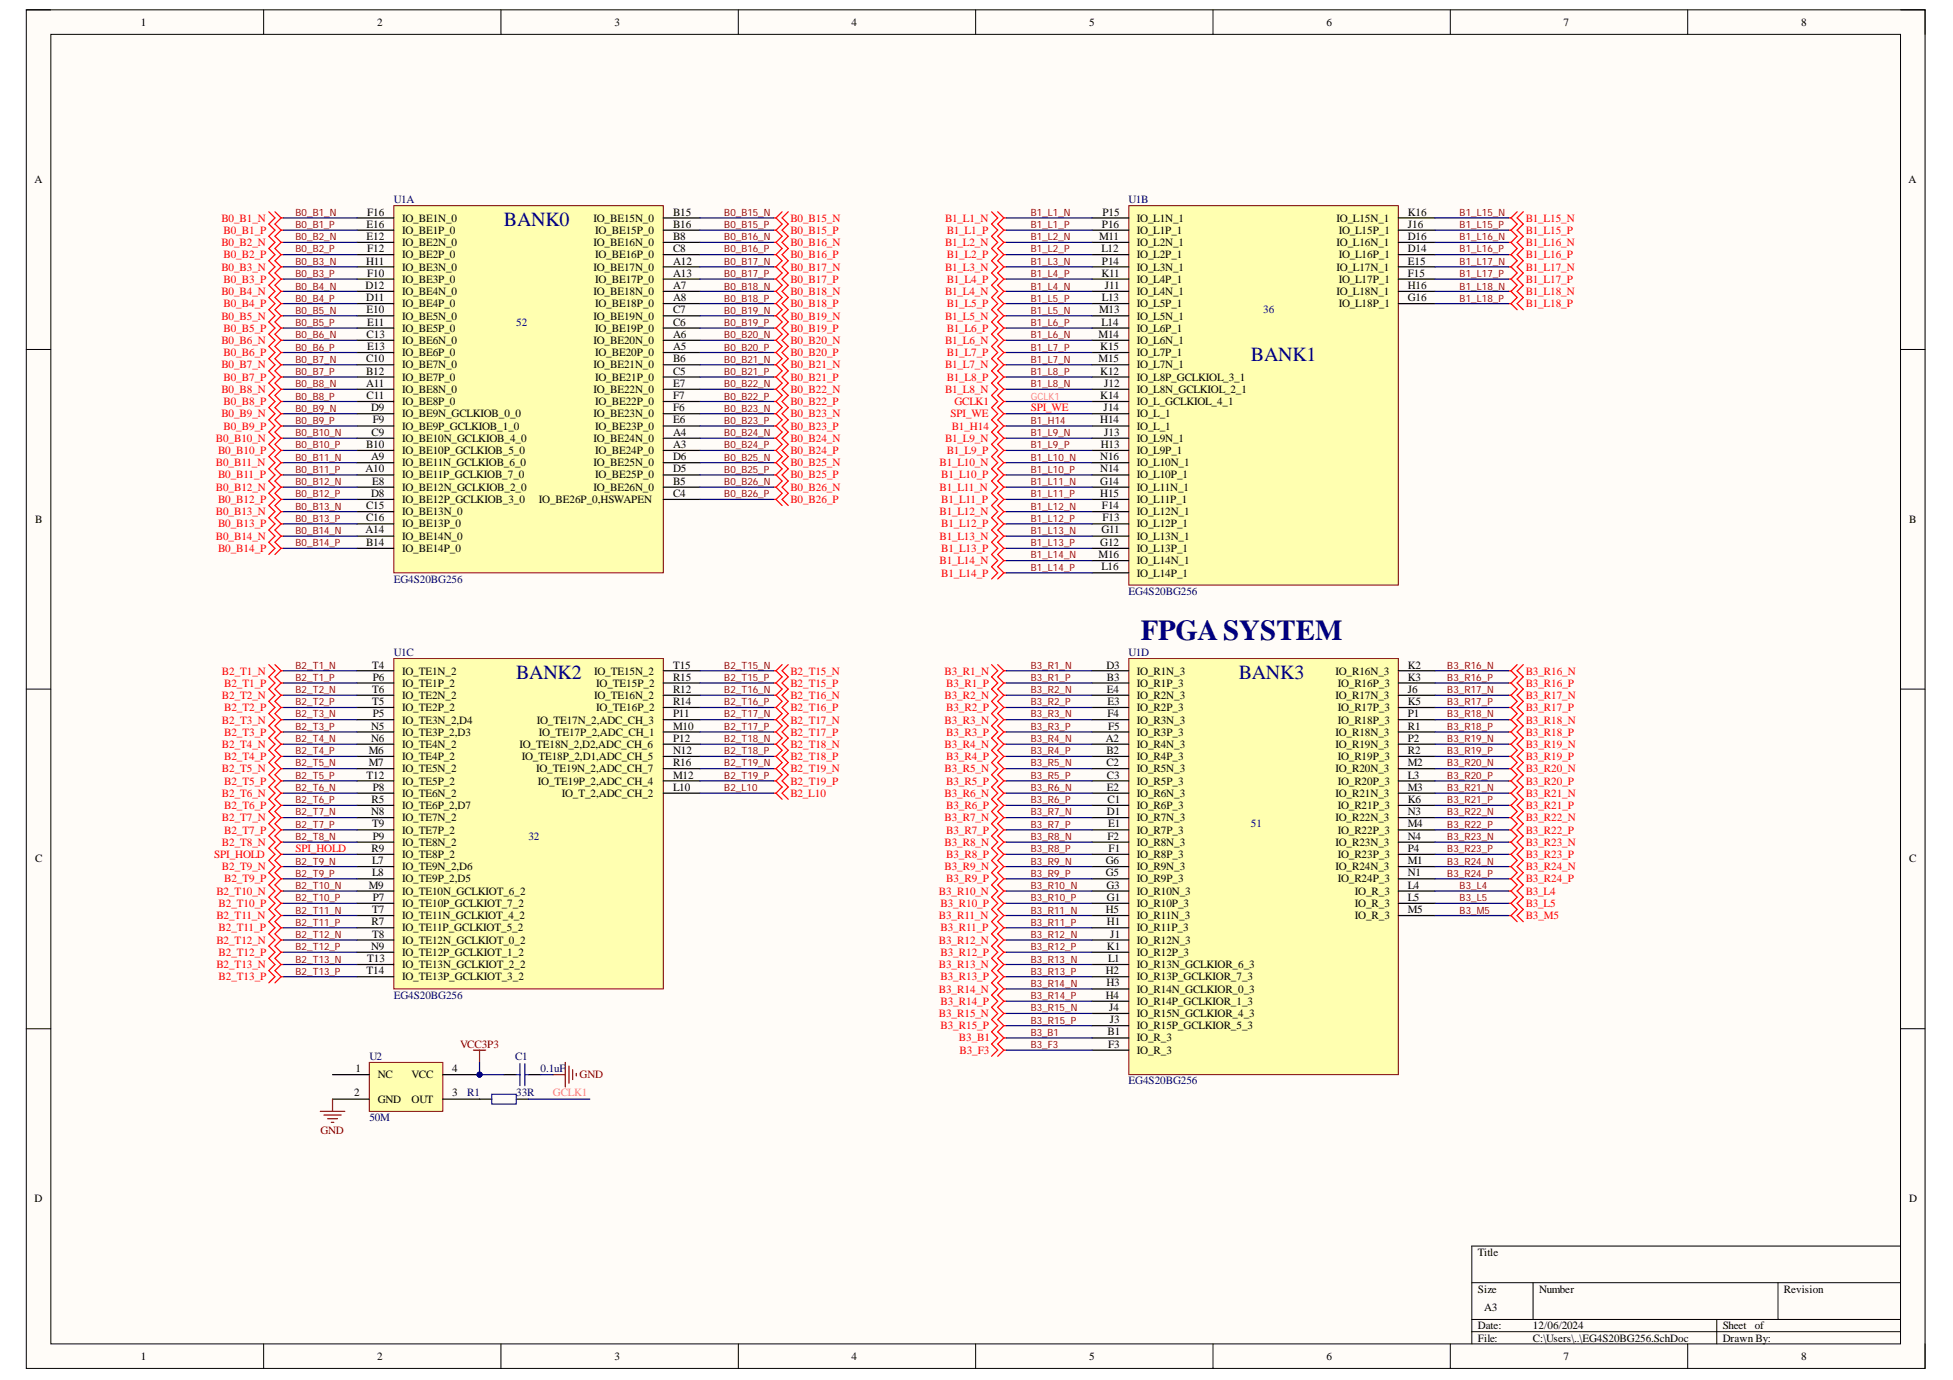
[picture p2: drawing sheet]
<svg xmlns="http://www.w3.org/2000/svg" width="297mm" height="210mm" viewBox="0 0 297 210" stroke-linecap="round" stroke-linejoin="round" font-family="sans-serif">
<defs><g id="words">
<text font-size="4.4" fill="#000080" x="173.5" y="97.4">FPGASYSTEM</text>
<g font-size="3" fill="#000080">
<text x="76.6" y="34.3">BANK0</text>
<text x="190.3" y="54.9">BANK1</text>
<text x="78.5" y="103.2">BANK2</text>
<text x="188.4" y="103.2">BANK3</text>
</g>
<g font-size="1.7">
<text x="21.4" y="3.9">1</text>
<text x="57.4" y="3.9">2</text>
<text x="93.5" y="3.9">3</text>
<text x="129.5" y="3.9">4</text>
<text x="165.6" y="3.9">5</text>
<text x="201.8" y="3.9">6</text>
<text x="237.8" y="3.9">7</text>
<text x="273.9" y="3.9">8</text>
<text x="5.2" y="27.9">A</text>
<text x="290.3" y="27.9">A</text>
<text x="55.8" y="34.7">E16</text>
<text x="55.8" y="32.8">F16</text>
<text x="61.2" y="33.7">IO_BE1N_0</text>
<text x="61.2" y="35.6">IO_BE1P_0</text>
<text x="90.3" y="33.7">IO_BE15N_0</text>
<text x="90.5" y="35.6">IO_BE15P_0</text>
<text x="102.4" y="34.7">B16</text>
<text x="102.4" y="32.8">B15</text>
<text x="167.6" y="34.7">P16</text>
<text x="167.7" y="32.8">P15</text>
<text x="172.9" y="35.6">IO_L1P_1</text>
<text x="172.9" y="33.7">IO_L1N_1</text>
<text x="203.3" y="33.7">IO_L15N_1</text>
<text x="203.6" y="35.6">IO_L15P_1</text>
<text x="214.1" y="34.7">J16</text>
<text x="214.1" y="32.8">K16</text>
<text x="55.7" y="40.2">H11</text>
<text x="55.8" y="36.5">E12</text>
<text x="55.8" y="38.4">F12</text>
<text x="61.2" y="37.4">IO_BE2N_0</text>
<text x="61.2" y="39.3">IO_BE2P_0</text>
<text x="61.2" y="41.2">IO_BE3N_0</text>
<text x="90.3" y="37.4">IO_BE16N_0</text>
<text x="90.3" y="41.2">IO_BE17N_0</text>
<text x="90.5" y="39.3">IO_BE16P_0</text>
<text x="102.4" y="38.4">C8</text>
<text x="102.4" y="36.5">B8</text>
<text x="102.4" y="40.2">A12</text>
<text x="167.2" y="36.5">M11</text>
<text x="167.5" y="38.4">L12</text>
<text x="167.6" y="40.2">P14</text>
<text x="172.9" y="39.3">IO_L2P_1</text>
<text x="172.9" y="37.4">IO_L2N_1</text>
<text x="172.9" y="41.2">IO_L3N_1</text>
<text x="203.3" y="37.4">IO_L16N_1</text>
<text x="203.3" y="41.2">IO_L17N_1</text>
<text x="203.6" y="39.3">IO_L16P_1</text>
<text x="214.1" y="36.5">D16</text>
<text x="214.1" y="38.4">D14</text>
<text x="214.1" y="40.2">E15</text>
<text x="55.6" y="44">D12</text>
<text x="55.7" y="45.8">D11</text>
<text x="55.8" y="47.7">E10</text>
<text x="55.8" y="42.1">F10</text>
<text x="61.2" y="43">IO_BE3P_0</text>
<text x="61.2" y="44.9">IO_BE4N_0</text>
<text x="61.2" y="46.7">IO_BE4P_0</text>
<text x="90.3" y="44.9">IO_BE18N_0</text>
<text x="90.5" y="43">IO_BE17P_0</text>
<text x="90.5" y="46.7">IO_BE18P_0</text>
<text x="102.4" y="42.1">A13</text>
<text x="102.4" y="45.8">A8</text>
<text x="102.4" y="44">A7</text>
<text x="102.4" y="47.7">C7</text>
<text x="167.2" y="47.7">M13</text>
<text x="167.5" y="42.1">K11</text>
<text x="167.6" y="45.8">L13</text>
<text x="168" y="44">J11</text>
<text x="172.9" y="43">IO_L4P_1</text>
<text x="172.9" y="44.9">IO_L4N_1</text>
<text x="172.9" y="46.7">IO_L5P_1</text>
<text x="203.3" y="44.9">IO_L18N_1</text>
<text x="203.6" y="43">IO_L17P_1</text>
<text x="203.6" y="46.7">IO_L18P_1</text>
<text x="214.1" y="42.1">F15</text>
<text x="214.1" y="45.8">G16</text>
<text x="214.1" y="44">H16</text>
<text x="55.8" y="51.4">C13</text>
<text x="55.8" y="49.5">E11</text>
<text x="55.8" y="53.3">E13</text>
<text x="61.2" y="48.6">IO_BE5N_0</text>
<text x="61.2" y="50.5">IO_BE5P_0</text>
<text x="61.2" y="52.3">IO_BE6N_0</text>
<text x="90.3" y="48.6">IO_BE19N_0</text>
<text x="90.3" y="52.3">IO_BE20N_0</text>
<text x="90.5" y="50.5">IO_BE19P_0</text>
<text x="102.4" y="49.5">C6</text>
<text x="102.4" y="53.3">A5</text>
<text x="102.4" y="51.4">A6</text>
<text x="167.1" y="51.4">M14</text>
<text x="167.3" y="53.3">K15</text>
<text x="167.5" y="49.5">L14</text>
<text x="172.9" y="48.6">IO_L5N_1</text>
<text x="172.9" y="50.5">IO_L6P_1</text>
<text x="172.9" y="52.3">IO_L6N_1</text>
<text x="55.7" y="57">B12</text>
<text x="55.7" y="55.1">C10</text>
<text x="55.7" y="58.8">A11</text>
<text x="61.2" y="57.9">IO_BE7P_0</text>
<text x="61.2" y="56">IO_BE7N_0</text>
<text x="61.2" y="54.2">IO_BE6P_0</text>
<text x="61.2" y="59.8">IO_BE8N_0</text>
<text x="90.3" y="56">IO_BE21N_0</text>
<text x="90.3" y="59.8">IO_BE22N_0</text>
<text x="90.5" y="54.2">IO_BE20P_0</text>
<text x="90.5" y="57.9">IO_BE21P_0</text>
<text x="102.4" y="57">C5</text>
<text x="102.4" y="55.1">B6</text>
<text x="102.4" y="58.8">E7</text>
<text x="167.1" y="55.1">M15</text>
<text x="167.3" y="57">K12</text>
<text x="167.9" y="58.8">J12</text>
<text x="172.9" y="56">IO_L7N_1</text>
<text x="172.9" y="54.2">IO_L7P_1</text>
<text x="172.9" y="57.9">IO_L8P_GCLKIOL_3_1</text>
<text x="172.9" y="59.8">IO_L8N_GCLKIOL_2_1</text>
<text x="55.8" y="60.7">C11</text>
<text x="56.4" y="62.5">D9</text>
<text x="56.7" y="64.4">F9</text>
<text x="61.2" y="61.6">IO_BE8P_0</text>
<text x="61.2" y="65.3">IO_BE9P_GCLKIOB_1_0</text>
<text x="61.2" y="63.5">IO_BE9N_GCLKIOB_0_0</text>
<text x="90.3" y="63.5">IO_BE23N_0</text>
<text x="90.5" y="61.6">IO_BE22P_0</text>
<text x="90.5" y="65.3">IO_BE23P_0</text>
<text x="102.4" y="60.7">F7</text>
<text x="102.4" y="64.4">E6</text>
<text x="102.4" y="62.5">F6</text>
<text x="167.3" y="60.7">K14</text>
<text x="167.3" y="64.4">H14</text>
<text x="167.8" y="62.5">J14</text>
<text x="172.9" y="61.6">IO_L_GCLKIOL_4_1</text>
<text x="172.9" y="63.5">IO_L_1</text>
<text x="172.9" y="65.3">IO_L_1</text>
<text x="55.6" y="71.8">A10</text>
<text x="55.7" y="68.1">B10</text>
<text x="56.4" y="70">A9</text>
<text x="56.5" y="66.3">C9</text>
<text x="61.2" y="67.2">IO_BE10N_GCLKIOB_4_0</text>
<text x="61.2" y="69.1">IO_BE10P_GCLKIOB_5_0</text>
<text x="61.2" y="70.9">IO_BE11N_GCLKIOB_6_0</text>
<text x="90.3" y="67.2">IO_BE24N_0</text>
<text x="90.3" y="70.9">IO_BE25N_0</text>
<text x="90.5" y="69.1">IO_BE24P_0</text>
<text x="102.4" y="68.1">A3</text>
<text x="102.4" y="71.8">D5</text>
<text x="102.4" y="66.3">A4</text>
<text x="102.4" y="70">D6</text>
<text x="167.3" y="71.8">N14</text>
<text x="167.3" y="70">N16</text>
<text x="167.4" y="68.1">H13</text>
<text x="167.9" y="66.3">J13</text>
<text x="172.9" y="67.2">IO_L9N_1</text>
<text x="172.9" y="69.1">IO_L9P_1</text>
<text x="172.9" y="70.9">IO_L10N_1</text>
<text x="55.7" y="77.4">C15</text>
<text x="56.4" y="75.6">D8</text>
<text x="56.6" y="73.7">E8</text>
<text x="61.2" y="72.8">IO_BE11P_GCLKIOB_7_0</text>
<text x="61.2" y="76.5">IO_BE12P_GCLKIOB_3_0</text>
<text x="61.2" y="74.6">IO_BE12N_GCLKIOB_2_0</text>
<text x="82" y="76.5">IO_BE26P_0,HSWAPEN</text>
<text x="90.3" y="74.6">IO_BE26N_0</text>
<text x="90.5" y="72.8">IO_BE25P_0</text>
<text x="102.4" y="73.7">B5</text>
<text x="102.4" y="75.6">C4</text>
<text x="167.3" y="75.6">H15</text>
<text x="167.3" y="73.7">G14</text>
<text x="167.6" y="77.4">F14</text>
<text x="172.9" y="72.8">IO_L10P_1</text>
<text x="172.9" y="76.5">IO_L11P_1</text>
<text x="172.9" y="74.6">IO_L11N_1</text>
<text x="5.3" y="79.5">B</text>
<text x="55.6" y="81.1">A14</text>
<text x="55.7" y="79.3">C16</text>
<text x="55.7" y="83">B14</text>
<text x="61.2" y="78.4">IO_BE13N_0</text>
<text x="61.2" y="80.2">IO_BE13P_0</text>
<text x="61.2" y="82.1">IO_BE14N_0</text>
<text x="61.2" y="83.9">IO_BE14P_0</text>
<text x="167.3" y="83">G12</text>
<text x="167.5" y="81.1">G11</text>
<text x="167.7" y="79.3">F13</text>
<text x="172.9" y="78.4">IO_L12N_1</text>
<text x="172.9" y="80.2">IO_L12P_1</text>
<text x="172.9" y="82.1">IO_L13N_1</text>
<text x="172.9" y="83.9">IO_L13P_1</text>
<text x="290.3" y="79.5">B</text>
<text x="167.1" y="84.9">M16</text>
<text x="167.5" y="86.7">L16</text>
<text x="172.9" y="87.7">IO_L14P_1</text>
<text x="172.9" y="85.8">IO_L14N_1</text>
<text x="56.6" y="101.7">T4</text>
<text x="102.4" y="101.7">T15</text>
<text x="168.3" y="101.7">D3</text>
<text x="214.1" y="101.7">K2</text>
<text x="56.6" y="107.3">T5</text>
<text x="56.6" y="105.4">T6</text>
<text x="56.7" y="103.5">P6</text>
<text x="61.2" y="102.6">IO_TE1N_2</text>
<text x="61.2" y="104.5">IO_TE1P_2</text>
<text x="61.2" y="106.3">IO_TE2N_2</text>
<text x="90.4" y="102.6">IO_TE15N_2</text>
<text x="90.4" y="106.3">IO_TE16N_2</text>
<text x="90.7" y="104.5">IO_TE15P_2</text>
<text x="102.4" y="103.5">R15</text>
<text x="102.4" y="107.3">R14</text>
<text x="102.4" y="105.4">R12</text>
<text x="168.4" y="103.5">B3</text>
<text x="168.4" y="105.4">E4</text>
<text x="168.4" y="107.3">E3</text>
<text x="172.9" y="102.6">IO_R1N_3</text>
<text x="172.9" y="104.5">IO_R1P_3</text>
<text x="172.9" y="106.3">IO_R2N_3</text>
<text x="203.1" y="102.6">IO_R16N_3</text>
<text x="203.1" y="106.3">IO_R17N_3</text>
<text x="203.5" y="104.5">IO_R16P_3</text>
<text x="214.1" y="103.5">K3</text>
<text x="214.1" y="105.4">J6</text>
<text x="214.1" y="107.3">K5</text>
<text x="56.4" y="111">N5</text>
<text x="56.4" y="112.8">N6</text>
<text x="56.7" y="109.1">P5</text>
<text x="61.2" y="108.2">IO_TE2P_2</text>
<text x="61.2" y="111.9">IO_TE3P_2,D3</text>
<text x="61.2" y="110.1">IO_TE3N_2,D4</text>
<text x="61.2" y="113.8">IO_TE4N_2</text>
<text x="79" y="113.8">IO_TE18N_2,D2,ADC_CH_6</text>
<text x="81.6" y="110.1">IO_TE17N_2,ADC_CH_3</text>
<text x="82" y="111.9">IO_TE17P_2,ADC_CH_1</text>
<text x="90.7" y="108.2">IO_TE16P_2</text>
<text x="102.4" y="111">M10</text>
<text x="102.4" y="109.1">P11</text>
<text x="102.4" y="112.8">P12</text>
<text x="168.2" y="112.8">A2</text>
<text x="168.4" y="109.1">F4</text>
<text x="168.5" y="111">F5</text>
<text x="172.9" y="108.2">IO_R2P_3</text>
<text x="172.9" y="110.1">IO_R3N_3</text>
<text x="172.9" y="111.9">IO_R3P_3</text>
<text x="172.9" y="113.8">IO_R4N_3</text>
<text x="203.1" y="111.9">IO_R18N_3</text>
<text x="203.1" y="113.8">IO_R19N_3</text>
<text x="203.5" y="108.2">IO_R17P_3</text>
<text x="203.5" y="110.1">IO_R18P_3</text>
<text x="214.1" y="109.1">P1</text>
<text x="214.1" y="111">R1</text>
<text x="214.1" y="112.8">P2</text>
<text x="55.8" y="118.4">T12</text>
<text x="56.1" y="114.7">M6</text>
<text x="56.1" y="116.6">M7</text>
<text x="61.2" y="115.6">IO_TE4P_2</text>
<text x="61.2" y="117.5">IO_TE5N_2</text>
<text x="61.2" y="119.4">IO_TE5P_2</text>
<text x="79.4" y="115.6">IO_TE18P_2,D1,ADC_CH_5</text>
<text x="81.6" y="117.5">IO_TE19N_2,ADC_CH_7</text>
<text x="81.8" y="119.4">IO_TE19P_2,ADC_CH_4</text>
<text x="102.4" y="114.7">N12</text>
<text x="102.4" y="116.6">R16</text>
<text x="102.4" y="118.4">M12</text>
<text x="168.3" y="114.7">B2</text>
<text x="168.3" y="116.6">C2</text>
<text x="168.4" y="118.4">C3</text>
<text x="172.9" y="115.6">IO_R4P_3</text>
<text x="172.9" y="119.4">IO_R5P_3</text>
<text x="172.9" y="117.5">IO_R5N_3</text>
<text x="203.1" y="117.5">IO_R20N_3</text>
<text x="203.5" y="115.6">IO_R19P_3</text>
<text x="203.5" y="119.4">IO_R20P_3</text>
<text x="214.1" y="114.7">R2</text>
<text x="214.1" y="116.6">M2</text>
<text x="214.1" y="118.4">L3</text>
<text x="56.4" y="124">N8</text>
<text x="56.5" y="122.1">R5</text>
<text x="56.6" y="125.9">T9</text>
<text x="56.7" y="120.3">P8</text>
<text x="61.2" y="123.1">IO_TE6P_2,D7</text>
<text x="61.2" y="121.2">IO_TE6N_2</text>
<text x="61.2" y="124.9">IO_TE7N_2</text>
<text x="85.4" y="121.2">IO_T_2,ADC_CH_2</text>
<text x="102.4" y="120.3">L10</text>
<text x="168.4" y="120.3">E2</text>
<text x="168.4" y="124">D1</text>
<text x="168.4" y="122.1">C1</text>
<text x="168.5" y="125.9">E1</text>
<text x="172.9" y="123.1">IO_R6P_3</text>
<text x="172.9" y="121.2">IO_R6N_3</text>
<text x="172.9" y="124.9">IO_R7N_3</text>
<text x="203.1" y="121.2">IO_R21N_3</text>
<text x="203.1" y="124.9">IO_R22N_3</text>
<text x="203.5" y="123.1">IO_R21P_3</text>
<text x="214.1" y="122.1">K6</text>
<text x="214.1" y="120.3">M3</text>
<text x="214.1" y="124">N3</text>
<text x="214.1" y="125.9">M4</text>
<text x="5.3" y="131.2">C</text>
<text x="56.5" y="129.6">R9</text>
<text x="56.6" y="131.4">L7</text>
<text x="56.7" y="127.7">P9</text>
<text x="61.2" y="126.8">IO_TE7P_2</text>
<text x="61.2" y="130.5">IO_TE8P_2</text>
<text x="61.2" y="128.7">IO_TE8N_2</text>
<text x="168.2" y="131.4">G6</text>
<text x="168.4" y="127.7">F2</text>
<text x="168.6" y="129.6">F1</text>
<text x="172.9" y="128.7">IO_R8N_3</text>
<text x="172.9" y="130.5">IO_R8P_3</text>
<text x="172.9" y="126.8">IO_R7P_3</text>
<text x="203.1" y="128.7">IO_R23N_3</text>
<text x="203.5" y="126.8">IO_R22P_3</text>
<text x="203.5" y="130.5">IO_R23P_3</text>
<text x="214.1" y="129.6">P4</text>
<text x="214.1" y="127.7">N4</text>
<text x="214.1" y="131.4">M1</text>
<text x="290.3" y="131.2">C</text>
<text x="56.1" y="135.2">M9</text>
<text x="56.6" y="133.3">L8</text>
<text x="56.7" y="137">P7</text>
<text x="61.2" y="132.4">IO_TE9N_2,D6</text>
<text x="61.2" y="134.2">IO_TE9P_2,D5</text>
<text x="61.2" y="138">IO_TE10P_GCLKIOT_7_2</text>
<text x="61.2" y="136.1">IO_TE10N_GCLKIOT_6_2</text>
<text x="168.2" y="133.3">G5</text>
<text x="168.3" y="135.2">G3</text>
<text x="168.4" y="137">G1</text>
<text x="172.9" y="132.4">IO_R9N_3</text>
<text x="172.9" y="134.2">IO_R9P_3</text>
<text x="172.9" y="136.1">IO_R10N_3</text>
<text x="172.9" y="138">IO_R10P_3</text>
<text x="203.1" y="132.4">IO_R24N_3</text>
<text x="203.5" y="134.2">IO_R24P_3</text>
<text x="206.1" y="136.1">IO_R_3</text>
<text x="206.1" y="138">IO_R_3</text>
<text x="214.1" y="135.2">L4</text>
<text x="214.1" y="137">L5</text>
<text x="214.1" y="133.3">N1</text>
<text x="56.5" y="140.7">R7</text>
<text x="56.6" y="138.9">T7</text>
<text x="56.6" y="142.6">T8</text>
<text x="61.2" y="139.8">IO_TE11N_GCLKIOT_4_2</text>
<text x="61.2" y="141.7">IO_TE11P_GCLKIOT_5_2</text>
<text x="61.2" y="143.5">IO_TE12N_GCLKIOT_0_2</text>
<text x="168.2" y="138.9">H5</text>
<text x="168.4" y="140.7">H1</text>
<text x="168.9" y="142.6">J1</text>
<text x="172.9" y="139.8">IO_R11N_3</text>
<text x="172.9" y="141.7">IO_R11P_3</text>
<text x="172.9" y="143.5">IO_R12N_3</text>
<text x="206.1" y="139.8">IO_R_3</text>
<text x="214.1" y="138.9">M5</text>
<text x="55.8" y="148.2">T14</text>
<text x="55.8" y="146.3">T13</text>
<text x="56.4" y="144.5">N9</text>
<text x="61.2" y="145.4">IO_TE12P_GCLKIOT_1_2</text>
<text x="61.2" y="147.2">IO_TE13N_GCLKIOT_2_2</text>
<text x="61.2" y="149.1">IO_TE13P_GCLKIOT_3_2</text>
<text x="168.2" y="148.2">H2</text>
<text x="168.4" y="144.5">K1</text>
<text x="168.5" y="146.3">L1</text>
<text x="172.9" y="145.4">IO_R12P_3</text>
<text x="172.9" y="149.1">IO_R13P_GCLKIOR_7_3</text>
<text x="172.9" y="147.2">IO_R13N_GCLKIOR_6_3</text>
<text x="168.2" y="151.9">H4</text>
<text x="168.3" y="150">H3</text>
<text x="168.7" y="153.8">J4</text>
<text x="168.8" y="155.6">J3</text>
<text x="172.9" y="151">IO_R14N_GCLKIOR_0_3</text>
<text x="172.9" y="152.8">IO_R14P_GCLKIOR_1_3</text>
<text x="172.9" y="154.7">IO_R15N_GCLKIOR_4_3</text>
<text x="168.4" y="157.5">B1</text>
<text x="168.5" y="159.3">F3</text>
<text x="172.9" y="156.5">IO_R15P_GCLKIOR_5_3</text>
<text x="172.9" y="158.4">IO_R_3</text>
<text x="172.9" y="160.3">IO_R_3</text>
<text x="53.9" y="166.8">2</text>
<text x="54.1" y="163.1">1</text>
<text x="57.4" y="164">NC</text>
<text x="57.4" y="167.7">GND</text>
<text x="62.6" y="167.7">OUT</text>
<text x="62.6" y="164">VCC</text>
<text x="68.8" y="166.8">3</text>
<text x="68.8" y="163.1">4</text>
<text x="5.2" y="182.8">D</text>
<text x="290.3" y="182.8">D</text>
<text x="224.8" y="191">Title</text>
<text x="224.8" y="196.6">Size</text>
<text x="234.1" y="196.6">Number</text>
<text x="271.3" y="196.6">Revision</text>
<text x="224.8" y="202.2">Date:</text>
<text x="225.7" y="199.4">A3</text>
<text x="233.2" y="202.2">12/06/2024</text>
<text x="262" y="202.2">Sheet</text>
<text x="266.9" y="202.2">of</text>
<text x="21.4" y="206.8">1</text>
<text x="57.4" y="206.8">2</text>
<text x="93.5" y="206.8">3</text>
<text x="129.5" y="206.8">4</text>
<text x="165.6" y="206.8">5</text>
<text x="201.8" y="206.8">6</text>
<text x="224.8" y="204.1">File:</text>
<text x="233.2" y="204.1">C:\Users\..\EG4S20BG256.SchDoc</text>
<text x="237.8" y="206.8">7</text>
<text x="262" y="204.1">Drawn By:</text>
<text x="273.9" y="206.8">8</text>
</g>
<g font-size="1.7" fill="#f00">
<text x="33.7" y="33.7">B0_B1_N</text>
<text x="34" y="35.6">B0_B1_P</text>
<text x="120.2" y="35.6">B0_B15_P</text>
<text x="120.2" y="33.7">B0_B15_N</text>
<text x="143.7" y="33.7">B1_L1_N</text>
<text x="144" y="35.6">B1_L1_P</text>
<text x="232.1" y="35.6">B1_L15_P</text>
<text x="232.1" y="33.7">B1_L15_N</text>
<text x="33.7" y="37.4">B0_B2_N</text>
<text x="33.7" y="41.2">B0_B3_N</text>
<text x="34" y="39.3">B0_B2_P</text>
<text x="120.2" y="41.2">B0_B17_N</text>
<text x="120.2" y="39.3">B0_B16_P</text>
<text x="120.2" y="37.4">B0_B16_N</text>
<text x="143.7" y="37.4">B1_L2_N</text>
<text x="143.7" y="41.2">B1_L3_N</text>
<text x="144" y="39.3">B1_L2_P</text>
<text x="232.1" y="41.2">B1_L17_N</text>
<text x="232.1" y="39.3">B1_L16_P</text>
<text x="232.1" y="37.4">B1_L16_N</text>
<text x="33.7" y="44.9">B0_B4_N</text>
<text x="34" y="43">B0_B3_P</text>
<text x="34" y="46.7">B0_B4_P</text>
<text x="120.2" y="46.7">B0_B18_P</text>
<text x="120.2" y="44.9">B0_B18_N</text>
<text x="120.2" y="43">B0_B17_P</text>
<text x="143.7" y="44.9">B1_L4_N</text>
<text x="144" y="43">B1_L4_P</text>
<text x="144" y="46.7">B1_L5_P</text>
<text x="232.1" y="44.9">B1_L18_N</text>
<text x="232.1" y="43">B1_L17_P</text>
<text x="232.1" y="46.7">B1_L18_P</text>
<text x="33.7" y="48.6">B0_B5_N</text>
<text x="33.7" y="52.3">B0_B6_N</text>
<text x="34" y="50.5">B0_B5_P</text>
<text x="120.2" y="52.3">B0_B20_N</text>
<text x="120.2" y="50.5">B0_B19_P</text>
<text x="120.2" y="48.6">B0_B19_N</text>
<text x="143.7" y="48.6">B1_L5_N</text>
<text x="143.7" y="52.3">B1_L6_N</text>
<text x="144" y="50.5">B1_L6_P</text>
<text x="33.7" y="56">B0_B7_N</text>
<text x="33.7" y="59.8">B0_B8_N</text>
<text x="34" y="54.2">B0_B6_P</text>
<text x="34" y="57.9">B0_B7_P</text>
<text x="120.2" y="59.8">B0_B22_N</text>
<text x="120.2" y="57.9">B0_B21_P</text>
<text x="120.2" y="56">B0_B21_N</text>
<text x="120.2" y="54.2">B0_B20_P</text>
<text x="143.7" y="56">B1_L7_N</text>
<text x="143.7" y="59.8">B1_L8_N</text>
<text x="144" y="54.2">B1_L7_P</text>
<text x="144" y="57.9">B1_L8_P</text>
<text x="33.7" y="63.5">B0_B9_N</text>
<text x="34" y="61.6">B0_B8_P</text>
<text x="34" y="65.3">B0_B9_P</text>
<text x="120.2" y="65.3">B0_B23_P</text>
<text x="120.2" y="63.5">B0_B23_N</text>
<text x="120.2" y="61.6">B0_B22_P</text>
<text x="144.6" y="63.5">SPI_WE</text>
<text x="144.8" y="65.3">B1_H14</text>
<text x="145.2" y="61.6">GCLK1</text>
<text x="156.8" y="62.5">SPI_WE</text>
<text x="32.8" y="67.2">B0_B10_N</text>
<text x="32.8" y="70.9">B0_B11_N</text>
<text x="33.2" y="69.1">B0_B10_P</text>
<text x="120.2" y="70.9">B0_B25_N</text>
<text x="120.2" y="69.1">B0_B24_P</text>
<text x="120.2" y="67.2">B0_B24_N</text>
<text x="142.9" y="70.9">B1_L10_N</text>
<text x="143.7" y="67.2">B1_L9_N</text>
<text x="144" y="69.1">B1_L9_P</text>
<text x="32.8" y="74.6">B0_B12_N</text>
<text x="33.2" y="72.8">B0_B11_P</text>
<text x="33.2" y="76.5">B0_B12_P</text>
<text x="120.2" y="76.5">B0_B26_P</text>
<text x="120.2" y="74.6">B0_B26_N</text>
<text x="120.2" y="72.8">B0_B25_P</text>
<text x="142.9" y="74.6">B1_L11_N</text>
<text x="143.1" y="72.8">B1_L10_P</text>
<text x="143.1" y="76.5">B1_L11_P</text>
<text x="32.8" y="78.4">B0_B13_N</text>
<text x="32.8" y="82.1">B0_B14_N</text>
<text x="33.2" y="80.2">B0_B13_P</text>
<text x="33.2" y="83.9">B0_B14_P</text>
<text x="142.9" y="78.4">B1_L12_N</text>
<text x="142.9" y="82.1">B1_L13_N</text>
<text x="143.1" y="80.2">B1_L12_P</text>
<text x="143.1" y="83.9">B1_L13_P</text>
<text x="142.9" y="85.8">B1_L14_N</text>
<text x="143.1" y="87.7">B1_L14_P</text>
<text x="33.8" y="102.6">B2_T1_N</text>
<text x="33.8" y="106.3">B2_T2_N</text>
<text x="34.1" y="104.5">B2_T1_P</text>
<text x="120.2" y="106.3">B2_T16_N</text>
<text x="120.2" y="104.5">B2_T15_P</text>
<text x="120.2" y="102.6">B2_T15_N</text>
<text x="143.7" y="102.6">B3_R1_N</text>
<text x="143.7" y="106.3">B3_R2_N</text>
<text x="143.9" y="104.5">B3_R1_P</text>
<text x="232.1" y="106.3">B3_R17_N</text>
<text x="232.1" y="104.5">B3_R16_P</text>
<text x="232.1" y="102.6">B3_R16_N</text>
<text x="33.8" y="110.1">B2_T3_N</text>
<text x="33.8" y="113.8">B2_T4_N</text>
<text x="34.1" y="108.2">B2_T2_P</text>
<text x="34.1" y="111.9">B2_T3_P</text>
<text x="120.2" y="113.8">B2_T18_N</text>
<text x="120.2" y="111.9">B2_T17_P</text>
<text x="120.2" y="110.1">B2_T17_N</text>
<text x="120.2" y="108.2">B2_T16_P</text>
<text x="143.7" y="110.1">B3_R3_N</text>
<text x="143.7" y="113.8">B3_R4_N</text>
<text x="143.9" y="108.2">B3_R2_P</text>
<text x="143.9" y="111.9">B3_R3_P</text>
<text x="232.1" y="110.1">B3_R18_N</text>
<text x="232.1" y="108.2">B3_R17_P</text>
<text x="232.1" y="113.8">B3_R19_N</text>
<text x="232.1" y="111.9">B3_R18_P</text>
<text x="33.8" y="117.5">B2_T5_N</text>
<text x="34.1" y="115.6">B2_T4_P</text>
<text x="34.1" y="119.4">B2_T5_P</text>
<text x="120.2" y="119.4">B2_T19_P</text>
<text x="120.2" y="117.5">B2_T19_N</text>
<text x="120.2" y="115.6">B2_T18_P</text>
<text x="143.7" y="117.5">B3_R5_N</text>
<text x="143.9" y="115.6">B3_R4_P</text>
<text x="143.9" y="119.4">B3_R5_P</text>
<text x="232.1" y="119.4">B3_R20_P</text>
<text x="232.1" y="117.5">B3_R20_N</text>
<text x="232.1" y="115.6">B3_R19_P</text>
<text x="33.8" y="121.2">B2_T6_N</text>
<text x="33.8" y="124.9">B2_T7_N</text>
<text x="34.1" y="123.1">B2_T6_P</text>
<text x="120.2" y="121.2">B2_L10</text>
<text x="143.7" y="121.2">B3_R6_N</text>
<text x="143.7" y="124.9">B3_R7_N</text>
<text x="143.9" y="123.1">B3_R6_P</text>
<text x="232.1" y="124.9">B3_R22_N</text>
<text x="232.1" y="123.1">B3_R21_P</text>
<text x="232.1" y="121.2">B3_R21_N</text>
<text x="32.6" y="130.5">SPI_HOLD</text>
<text x="33.8" y="128.7">B2_T8_N</text>
<text x="34.1" y="126.8">B2_T7_P</text>
<text x="44.9" y="129.6">SPI_HOLD</text>
<text x="143.7" y="128.7">B3_R8_N</text>
<text x="143.9" y="126.8">B3_R7_P</text>
<text x="143.9" y="130.5">B3_R8_P</text>
<text x="232.1" y="130.5">B3_R23_P</text>
<text x="232.1" y="128.7">B3_R23_N</text>
<text x="232.1" y="126.8">B3_R22_P</text>
<text x="32.9" y="136.1">B2_T10_N</text>
<text x="33.2" y="138">B2_T10_P</text>
<text x="33.8" y="132.4">B2_T9_N</text>
<text x="34.1" y="134.2">B2_T9_P</text>
<text x="142.8" y="136.1">B3_R10_N</text>
<text x="143.1" y="138">B3_R10_P</text>
<text x="143.7" y="132.4">B3_R9_N</text>
<text x="143.9" y="134.2">B3_R9_P</text>
<text x="232.1" y="138">B3_L5</text>
<text x="232.1" y="136.1">B3_L4</text>
<text x="232.1" y="134.2">B3_R24_P</text>
<text x="232.1" y="132.4">B3_R24_N</text>
<text x="32.9" y="139.8">B2_T11_N</text>
<text x="32.9" y="143.5">B2_T12_N</text>
<text x="33.2" y="141.7">B2_T11_P</text>
<text x="142.8" y="139.8">B3_R11_N</text>
<text x="142.8" y="143.5">B3_R12_N</text>
<text x="143.1" y="141.7">B3_R11_P</text>
<text x="232.1" y="139.8">B3_M5</text>
<text x="32.9" y="147.2">B2_T13_N</text>
<text x="33.2" y="145.4">B2_T12_P</text>
<text x="33.2" y="149.1">B2_T13_P</text>
<text x="142.8" y="147.2">B3_R13_N</text>
<text x="143.1" y="145.4">B3_R12_P</text>
<text x="143.1" y="149.1">B3_R13_P</text>
<text x="142.8" y="151">B3_R14_N</text>
<text x="142.8" y="154.7">B3_R15_N</text>
<text x="143.1" y="152.8">B3_R14_P</text>
<text x="143.1" y="156.5">B3_R15_P</text>
<text x="145.9" y="158.4">B3_B1</text>
<text x="145.9" y="160.3">B3_F3</text>
</g>
<g font-size="1.7" fill="#000080">
<text x="59.9" y="30.9">U1A</text>
<text x="171.7" y="30.9">U1B</text>
<text x="192.1" y="47.7">36</text>
<text x="78.5" y="49.5">52</text>
<text x="59.9" y="88.7">EG4S20BG256</text>
<text x="171.7" y="90.5">EG4S20BG256</text>
<text x="59.9" y="99.8">U1C</text>
<text x="171.7" y="99.8">U1D</text>
<text x="190.3" y="125.9">51</text>
<text x="80.4" y="127.7">32</text>
<text x="59.9" y="151.9">EG4S20BG256</text>
<text x="56.2" y="161.2">U2</text>
<text x="78.3" y="161.2">C1</text>
<text x="71.1" y="166.8">R1</text>
<text x="78.5" y="166.8">33R</text>
<text x="82.2" y="163.1">0.1uF</text>
<text x="171.7" y="164.9">EG4S20BG256</text>
<text x="56.2" y="170.6">50M</text>
</g>
<g font-size="1.7" fill="#800000">
<text x="70" y="159.3">VCC3P3</text>
<text x="88.2" y="164">GND</text>
<text x="48.7" y="172.4">GND</text>
</g>
<text font-size="1.7" fill="#f0f" x="84.1" y="166.8">GCLK1</text>
<g font-size="1.5" fill="#980000">
<text x="44.9" y="32.8">B0_B1_N</text>
<text x="44.9" y="34.7">B0_B1_P</text>
<text x="110.1" y="32.8">B0_B15_N</text>
<text x="110.1" y="34.7">B0_B15_P</text>
<text x="156.8" y="32.8">B1_L1_N</text>
<text x="156.8" y="34.7">B1_L1_P</text>
<text x="222" y="32.8">B1_L15_N</text>
<text x="222" y="34.7">B1_L15_P</text>
<text x="44.9" y="36.5">B0_B2_N</text>
<text x="44.9" y="38.4">B0_B2_P</text>
<text x="44.9" y="40.2">B0_B3_N</text>
<text x="110.1" y="36.5">B0_B16_N</text>
<text x="110.1" y="38.4">B0_B16_P</text>
<text x="110.1" y="40.2">B0_B17_N</text>
<text x="156.8" y="36.5">B1_L2_N</text>
<text x="156.8" y="38.4">B1_L2_P</text>
<text x="156.8" y="40.2">B1_L3_N</text>
<text x="222" y="36.5">B1_L16_N</text>
<text x="222" y="38.4">B1_L16_P</text>
<text x="222" y="40.2">B1_L17_N</text>
<text x="44.9" y="42.1">B0_B3_P</text>
<text x="44.9" y="44">B0_B4_N</text>
<text x="44.9" y="45.9">B0_B4_P</text>
<text x="44.9" y="47.8">B0_B5_N</text>
<text x="110.1" y="42.1">B0_B17_P</text>
<text x="110.1" y="44">B0_B18_N</text>
<text x="110.1" y="45.9">B0_B18_P</text>
<text x="110.1" y="47.8">B0_B19_N</text>
<text x="156.8" y="42.1">B1_L4_P</text>
<text x="156.8" y="44">B1_L4_N</text>
<text x="156.8" y="45.9">B1_L5_P</text>
<text x="156.8" y="47.8">B1_L5_N</text>
<text x="222" y="42.1">B1_L17_P</text>
<text x="222" y="44">B1_L18_N</text>
<text x="222" y="45.9">B1_L18_P</text>
<text x="44.9" y="49.6">B0_B5_P</text>
<text x="44.9" y="51.5">B0_B6_N</text>
<text x="44.9" y="53.3">B0_B6_P</text>
<text x="110.1" y="49.6">B0_B19_P</text>
<text x="110.1" y="51.5">B0_B20_N</text>
<text x="110.1" y="53.3">B0_B20_P</text>
<text x="156.8" y="49.6">B1_L6_P</text>
<text x="156.8" y="51.5">B1_L6_N</text>
<text x="156.8" y="53.3">B1_L7_P</text>
<text x="44.9" y="55.2">B0_B7_N</text>
<text x="44.9" y="57.1">B0_B7_P</text>
<text x="44.9" y="58.9">B0_B8_N</text>
<text x="110.1" y="55.2">B0_B21_N</text>
<text x="110.1" y="57.1">B0_B21_P</text>
<text x="110.1" y="58.9">B0_B22_N</text>
<text x="156.8" y="55.2">B1_L7_N</text>
<text x="156.8" y="57.1">B1_L8_P</text>
<text x="156.8" y="58.9">B1_L8_N</text>
<text x="44.9" y="60.8">B0_B8_P</text>
<text x="44.9" y="62.6">B0_B9_N</text>
<text x="44.9" y="64.5">B0_B9_P</text>
<text x="110.1" y="60.8">B0_B22_P</text>
<text x="110.1" y="62.6">B0_B23_N</text>
<text x="110.1" y="64.5">B0_B23_P</text>
<text x="156.8" y="64.5">B1_H14</text>
<text x="44.9" y="66.4">B0_B10_N</text>
<text x="44.9" y="68.2">B0_B10_P</text>
<text x="44.9" y="70.1">B0_B11_N</text>
<text x="44.9" y="71.9">B0_B11_P</text>
<text x="110.1" y="66.4">B0_B24_N</text>
<text x="110.1" y="68.2">B0_B24_P</text>
<text x="110.1" y="70.1">B0_B25_N</text>
<text x="110.1" y="71.9">B0_B25_P</text>
<text x="156.8" y="66.4">B1_L9_N</text>
<text x="156.8" y="68.2">B1_L9_P</text>
<text x="156.8" y="70.1">B1_L10_N</text>
<text x="156.8" y="71.9">B1_L10_P</text>
<text x="44.9" y="73.8">B0_B12_N</text>
<text x="44.9" y="75.7">B0_B12_P</text>
<text x="44.9" y="77.5">B0_B13_N</text>
<text x="110.1" y="73.8">B0_B26_N</text>
<text x="110.1" y="75.7">B0_B26_P</text>
<text x="156.8" y="73.8">B1_L11_N</text>
<text x="156.8" y="75.7">B1_L11_P</text>
<text x="156.8" y="77.5">B1_L12_N</text>
<text x="44.9" y="79.4">B0_B13_P</text>
<text x="44.9" y="81.2">B0_B14_N</text>
<text x="44.9" y="83.1">B0_B14_P</text>
<text x="156.8" y="79.4">B1_L12_P</text>
<text x="156.8" y="81.2">B1_L13_N</text>
<text x="156.8" y="83.1">B1_L13_P</text>
<text x="156.8" y="84.9">B1_L14_N</text>
<text x="156.8" y="86.8">B1_L14_P</text>
<text x="44.9" y="101.7">B2_T1_N</text>
<text x="110.1" y="101.7">B2_T15_N</text>
<text x="156.8" y="101.7">B3_R1_N</text>
<text x="220.1" y="101.7">B3_R16_N</text>
<text x="44.9" y="103.5">B2_T1_P</text>
<text x="44.9" y="105.4">B2_T2_N</text>
<text x="44.9" y="107.3">B2_T2_P</text>
<text x="110.1" y="103.5">B2_T15_P</text>
<text x="110.1" y="105.4">B2_T16_N</text>
<text x="110.1" y="107.3">B2_T16_P</text>
<text x="156.8" y="103.5">B3_R1_P</text>
<text x="156.8" y="105.4">B3_R2_N</text>
<text x="156.8" y="107.3">B3_R2_P</text>
<text x="220.1" y="103.5">B3_R16_P</text>
<text x="220.1" y="105.4">B3_R17_N</text>
<text x="220.1" y="107.3">B3_R17_P</text>
<text x="44.9" y="109.1">B2_T3_N</text>
<text x="44.9" y="111">B2_T3_P</text>
<text x="44.9" y="112.8">B2_T4_N</text>
<text x="110.1" y="109.1">B2_T17_N</text>
<text x="110.1" y="111">B2_T17_P</text>
<text x="110.1" y="112.8">B2_T18_N</text>
<text x="156.8" y="109.1">B3_R3_N</text>
<text x="156.8" y="111">B3_R3_P</text>
<text x="156.8" y="112.8">B3_R4_N</text>
<text x="220.1" y="109.1">B3_R18_N</text>
<text x="220.1" y="112.8">B3_R19_N</text>
<text x="220.1" y="111">B3_R18_P</text>
<text x="44.9" y="114.7">B2_T4_P</text>
<text x="44.9" y="116.6">B2_T5_N</text>
<text x="44.9" y="118.4">B2_T5_P</text>
<text x="110.1" y="114.7">B2_T18_P</text>
<text x="110.1" y="116.6">B2_T19_N</text>
<text x="110.1" y="118.4">B2_T19_P</text>
<text x="156.8" y="114.7">B3_R4_P</text>
<text x="156.8" y="116.6">B3_R5_N</text>
<text x="156.8" y="118.4">B3_R5_P</text>
<text x="220.1" y="114.7">B3_R19_P</text>
<text x="220.1" y="116.6">B3_R20_N</text>
<text x="220.1" y="118.4">B3_R20_P</text>
<text x="44.9" y="120.3">B2_T6_N</text>
<text x="44.9" y="122.1">B2_T6_P</text>
<text x="44.9" y="124">B2_T7_N</text>
<text x="44.9" y="125.9">B2_T7_P</text>
<text x="110.1" y="120.3">B2_L10</text>
<text x="156.8" y="120.3">B3_R6_N</text>
<text x="156.8" y="122.1">B3_R6_P</text>
<text x="156.8" y="124">B3_R7_N</text>
<text x="156.8" y="125.9">B3_R7_P</text>
<text x="220.1" y="120.3">B3_R21_N</text>
<text x="220.1" y="122.1">B3_R21_P</text>
<text x="220.1" y="124">B3_R22_N</text>
<text x="220.1" y="125.9">B3_R22_P</text>
<text x="44.9" y="127.8">B2_T8_N</text>
<text x="44.9" y="131.5">B2_T9_N</text>
<text x="156.8" y="127.8">B3_R8_N</text>
<text x="156.8" y="129.7">B3_R8_P</text>
<text x="156.8" y="131.5">B3_R9_N</text>
<text x="220.1" y="127.8">B3_R23_N</text>
<text x="220.1" y="129.7">B3_R23_P</text>
<text x="220.1" y="131.5">B3_R24_N</text>
<text x="44.9" y="133.4">B2_T9_P</text>
<text x="44.9" y="135.2">B2_T10_N</text>
<text x="44.9" y="137.1">B2_T10_P</text>
<text x="156.8" y="133.4">B3_R9_P</text>
<text x="156.8" y="135.2">B3_R10_N</text>
<text x="156.8" y="137.1">B3_R10_P</text>
<text x="220.1" y="133.4">B3_R24_P</text>
<text x="222" y="135.2">B3_L4</text>
<text x="222" y="137.1">B3_L5</text>
<text x="44.9" y="139">B2_T11_N</text>
<text x="44.9" y="140.8">B2_T11_P</text>
<text x="44.9" y="142.7">B2_T12_N</text>
<text x="156.8" y="142.7">B3_R12_N</text>
<text x="156.8" y="139">B3_R11_N</text>
<text x="156.8" y="140.8">B3_R11_P</text>
<text x="222" y="139">B3_M5</text>
<text x="44.9" y="144.5">B2_T12_P</text>
<text x="44.9" y="146.4">B2_T13_N</text>
<text x="44.9" y="148.3">B2_T13_P</text>
<text x="156.8" y="144.5">B3_R12_P</text>
<text x="156.8" y="146.4">B3_R13_N</text>
<text x="156.8" y="148.3">B3_R13_P</text>
<text x="156.8" y="150.1">B3_R14_N</text>
<text x="156.8" y="152">B3_R14_P</text>
<text x="156.8" y="153.8">B3_R15_N</text>
<text x="156.8" y="155.7">B3_R15_P</text>
<text x="156.8" y="157.6">B3_B1</text>
<text x="156.8" y="159.4">B3_F3</text>
</g>
<text font-size="1.5" fill="#f0f" x="156.8" y="60.8">GCLK1</text>
</g></defs>
<path d="M4 1.5h288.8v206.6h-288.8z" fill-rule="evenodd" fill="#fffcf8"/>
<path d="M4 1.5h288.8v206.6h-288.8z" fill="none" stroke="#000" stroke-width=".15"/>
<path d="M7.7 5.2h281.4v199.2h-281.4z" fill-rule="evenodd" fill="#fffcf8"/>
<g fill="none" stroke="#000" stroke-width=".15">
<path d="M4 1.5h3.7M7.7 5.2h281.4v199.2h-281.4zM40.1 1.5v3.7M76.2 1.5v3.7M112.3 1.5v3.7M148.4 1.5v3.7M184.5 1.5v3.7M220.6 1.5v3.7M256.7 1.5v3.7M289.1 1.5h3.7v3.7M4 53.2h3.7M289.1 53.2h3.7"/>
<path d="M4 104.8h3.7M289.1 104.8h3.7M4 156.5h3.7M289.1 156.5h3.7M223.9 195.1h65.2M233.2 195.1v5.6M270.4 195.1v5.6M289.1 189.5h-65.2v14.9M40.1 204.4v3.7M76.2 204.4v3.7M112.3 204.4v3.7M148.4 204.4v3.7"/>
<path d="M184.5 204.4v3.7M220.6 204.4v3.7M223.9 200.7h65.2M223.9 202.6h65.2M256.7 204.4v3.7M261.1 200.7v3.7M292.8 204.4v3.7"/>
</g>
<path d="M59.9 31.3h41v55.8h-41z" fill-rule="evenodd" fill="#ffffb0"/>
<path d="M59.9 31.3h41v55.8h-41z" fill="none" stroke="#800000" stroke-width=".15"/>
<g fill="none" stroke="#000" stroke-width=".19">
<path d="M54.3 33.1h5.6M54.3 35h5.6M54.3 36.9h5.6M54.3 38.7h5.6M100.9 33.1h5.6M100.9 35h5.6M100.9 36.9h5.6M100.9 38.7h5.6M54.3 40.6h5.6M54.3 42.5h5.6M54.3 44.3h5.6M54.3 46.2h5.6"/>
<path d="M54.3 48h5.6M54.3 49.9h5.6M54.3 57.3h5.6M54.3 55.5h5.6M54.3 53.6h5.6M54.3 51.8h5.6M54.3 59.2h5.6M100.9 40.6h5.6M100.9 42.5h5.6M100.9 44.3h5.6M100.9 46.2h5.6M100.9 48h5.6"/>
<path d="M100.9 49.9h5.6M100.9 57.3h5.6M100.9 55.5h5.6M100.9 53.6h5.6M100.9 51.8h5.6M100.9 59.2h5.6M54.3 61.1h5.6M54.3 64.8h5.6M54.3 62.9h5.6M54.3 66.7h5.6M54.3 68.5h5.6M54.3 70.4h5.6"/>
<path d="M54.3 72.2h5.6M54.3 76h5.6M54.3 74.1h5.6M54.3 77.8h5.6M54.3 79.7h5.6M100.9 61.1h5.6M100.9 64.8h5.6M100.9 62.9h5.6M100.9 66.7h5.6M100.9 68.5h5.6M100.9 70.4h5.6M100.9 72.2h5.6"/>
<path d="M100.9 76h5.6M100.9 74.1h5.6M54.3 81.5h5.6M54.3 83.4h5.6"/>
</g>
<path d="M171.7 31.3h41v57.7h-41z" fill-rule="evenodd" fill="#ffffb0"/>
<path d="M171.7 31.3h41v57.7h-41z" fill="none" stroke="#800000" stroke-width=".15"/>
<g fill="none" stroke="#000" stroke-width=".19">
<path d="M166.1 35h5.6M166.1 33.1h5.6M166.1 38.7h5.6M166.1 36.9h5.6M212.7 35h5.6M212.7 33.1h5.6M212.7 38.7h5.6M212.7 36.9h5.6M166.1 40.6h5.6M166.1 42.5h5.6M166.1 44.3h5.6M166.1 46.2h5.6"/>
<path d="M166.1 48h5.6M166.1 49.9h5.6M166.1 51.8h5.6M166.1 55.5h5.6M166.1 53.6h5.6M166.1 57.3h5.6M166.1 59.2h5.6M212.7 40.6h5.6M212.7 42.5h5.6M212.7 44.3h5.6M212.7 46.2h5.6M166.1 61.1h5.6"/>
<path d="M166.1 62.9h5.6M166.1 64.8h5.6M166.1 66.7h5.6M166.1 68.5h5.6M166.1 72.2h5.6M166.1 70.4h5.6M166.1 76h5.6M166.1 74.1h5.6M166.1 77.8h5.6M166.1 79.7h5.6M166.1 81.5h5.6M166.1 83.4h5.6"/>
<path d="M166.1 87.1h5.6M166.1 85.3h5.6"/>
</g>
<path d="M59.9 100.2h41v50.2h-41z" fill-rule="evenodd" fill="#ffffb0"/>
<path d="M59.9 100.2h41v50.2h-41z" fill="none" stroke="#800000" stroke-width=".15"/>
<g fill="none" stroke="#000" stroke-width=".19">
<path d="M54.3 102h5.6M54.3 103.9h5.6M54.3 107.6h5.6M54.3 105.7h5.6M54.3 111.3h5.6M54.3 109.5h5.6M54.3 115.1h5.6M54.3 113.2h5.6M54.3 116.9h5.6M54.3 118.8h5.6M100.9 102h5.6M100.9 103.9h5.6"/>
<path d="M100.9 107.6h5.6M100.9 105.7h5.6M100.9 111.3h5.6M100.9 109.5h5.6M100.9 115.1h5.6M100.9 113.2h5.6M100.9 116.9h5.6M100.9 118.8h5.6M54.3 122.5h5.6M54.3 120.6h5.6M54.3 124.4h5.6M54.3 126.2h5.6"/>
<path d="M54.3 129.9h5.6M54.3 128.1h5.6M54.3 131.8h5.6M54.3 133.7h5.6M54.3 137.4h5.6M54.3 135.5h5.6M54.3 139.3h5.6M100.9 120.6h5.6M54.3 141.1h5.6M54.3 144.8h5.6M54.3 146.7h5.6M54.3 148.6h5.6"/>
<path d="M54.3 143h5.6"/>
</g>
<path d="M171.7 100.2h41v63.3h-41z" fill-rule="evenodd" fill="#ffffb0"/>
<path d="M171.7 100.2h41v63.3h-41z" fill="none" stroke="#800000" stroke-width=".15"/>
<g fill="none" stroke="#000" stroke-width=".19">
<path d="M166.1 102h5.6M166.1 103.9h5.6M166.1 105.7h5.6M166.1 107.6h5.6M166.1 109.5h5.6M166.1 111.3h5.6M166.1 113.2h5.6M166.1 115.1h5.6M166.1 116.9h5.6M166.1 118.8h5.6M212.7 102h5.6M212.7 103.9h5.6"/>
<path d="M212.7 105.8h5.6M212.7 107.6h5.6M212.7 109.5h5.6M212.7 111.3h5.6M212.7 113.2h5.6M212.7 115.1h5.6M212.7 116.9h5.6M212.7 118.8h5.6M166.1 122.5h5.6M166.1 120.6h5.6M166.1 135.5h5.6M166.1 124.4h5.6"/>
<path d="M166.1 126.2h5.6M166.1 129.9h5.6M166.1 128.1h5.6M166.1 131.8h5.6M166.1 133.7h5.6M166.1 137.4h5.6M166.1 139.3h5.6M212.7 122.5h5.6M212.7 120.6h5.6M212.7 135.5h5.6M212.7 137.4h5.6M212.7 124.4h5.6"/>
<path d="M212.7 126.2h5.6M212.7 130h5.6M212.7 128.1h5.6M212.7 139.3h5.6M212.7 131.8h5.6M212.7 133.7h5.6M166.1 141.1h5.6M166.1 143h5.6M166.1 144.8h5.6M166.1 148.6h5.6M166.1 146.7h5.6M166.1 150.4h5.6"/>
<path d="M166.1 152.3h5.6M166.1 154.1h5.6M166.1 156h5.6M166.1 157.9h5.6M166.1 159.7h5.6"/>
</g>
<circle cx="72.9" cy="163.5" r=".37" fill="#000080"/>
<circle cx="72.9" cy="163.5" r=".37" fill="none" stroke="#000080" stroke-width=".15"/>
<path d="M56.2 161.6h11.1v7.4h-11.1z" fill-rule="evenodd" fill="#ffffb0"/>
<path d="M56.2 161.6h11.1v7.4h-11.1z" fill="none" stroke="#800000" stroke-width=".15"/>
<path d="M50.6 163.5h5.6M50.6 167.2h5.6M67.3 163.5h5.6M67.3 167.2h5.6" fill="none" stroke="#000" stroke-width=".19"/>
<circle cx="72.9" cy="163.5" r=".37" fill="#000080"/>
<circle cx="72.9" cy="163.5" r=".37" fill="none" stroke="#000080" stroke-width=".15"/>
<path d="M72.9 167.2h1.9M76.7 163.5h1.8M78.5 167.2h1.9M80.4 163.5h1.9" fill="none" stroke="#000" stroke-width=".19"/>
<path d="M74.8 166.4h3.7v1.5h-3.7zM78.5 163.5h.6M79.1 161.8v3.3M79.8 163.5h.6M79.8 161.8v3.3" fill="none" stroke="#00f" stroke-width=".19"/>
<path d="M72 159.7h1.9M72.9 159.7v1.9M48.7 169h3.7M49.3 169.6h2.6M49.8 170.2h1.5M50.4 170.7h.4M50.6 167.2v1.8M84.1 163.5h1.9M86 161.6v3.7M86.5 162.2v2.6M87.1 162.7v1.5M87.7 163.3v.3" fill="none" stroke="#800000" stroke-width=".19"/>
<g fill="none" stroke="#f00" stroke-width=".19">
<path d="M40.9 32.2l.9 .9-.9 1 .9 .9-.9 .9 .9 1-.9 .9 .9 .9-.9 1 .9 .9-.9 .9 .9 1-.9 .9 .9 .9-.9 .9 .9 1-.9 .9 .9 .9-.9 1 .9 .9-.9 .9 .9 1-.9 .9 .9 .9-.9 1 .9 .9-.9 .9 .9 .9-.9 1 .9 .9-.9 .9 .9 1-.9 .9 .9 .9-.9 1 .9 .9-.9 .9 .9 1-.9 .9 .9 .9-.9 .9 .9 1-.9 .9 .9 .9-.9 1 .9 .9-.9 .9 .9 1-.9 .9 .9 .9-.9 1 .9 .9-.9 .9 .9 .9-.9 1 .9 .9-.9 .9M41.8 32.2l1 .9M42.8 33.1l-1 1 1 .9M42.8 33.1h.3M42.8 35l-1 .9 1 1M42.8 35h.3M42.8 36.9l-1 .9 1 .9M42.8 36.9h.3M42.8 38.7l-1 1 1 .9M42.8 38.7h.3M117.6 33.1h.4M117.6 35h.4"/>
<path d="M117.6 36.9h.4M117.6 38.7h.4M118 38.7l1 1-1 .9M118 36.9l1 .9-1 .9M118 35l1 .9-1 1M118 33.1l1 1-1 .9M119 32.2l-1 .9M119.9 32.2l-.9 .9 .9 1-.9 .9 .9 .9-.9 1 .9 .9-.9 .9 .9 1-.9 .9 .9 .9-.9 1 .9 .9-.9 .9 .9 .9-.9 1 .9 .9-.9 .9 .9 1-.9 .9 .9 .9-.9 1 .9 .9-.9 .9 .9 1-.9 .9 .9 .9-.9 .9 .9 1-.9 .9 .9 .9-.9 1 .9 .9-.9 .9 .9 1-.9 .9 .9 .9-.9 1 .9 .9-.9 .9 .9 .9-.9 1 .9 .9-.9 .9 .9 1-.9 .9 .9 .9-.9 1 .9 .9M150.8 32.2l.9 .9-.9 1 .9 .9-.9 .9 .9 1-.9 .9 .9 .9-.9 1 .9 .9-.9 .9 .9 1-.9 .9 .9 .9-.9 .9 .9 1-.9 .9 .9 .9-.9 1 .9 .9-.9 .9 .9 1-.9 .9 .9 .9-.9 1 .9 .9-.9 .9 .9 .9-.9 1 .9 .9-.9 .9 .9 1-.9 .9 .9 .9-.9 1 .9 .9-.9 .9 .9 1-.9 .9 .9 .9-.9 .9 .9 1-.9 .9 .9 .9-.9 1 .9 .9-.9 .9 .9 1-.9 .9 .9 .9-.9 1 .9 .9-.9 .9 .9 .9-.9 1 .9 .9-.9 .9 .9 1-.9 .9 .9 .9-.9 1M151.7 32.2l1 .9M152.7 33.1h.3M152.7 35h.3"/>
<path d="M152.7 36.9h.3M152.7 38.7h.3M152.7 33.1l-1 1 1 .9M152.7 35l-1 .9 1 1M152.7 36.9l-1 .9 1 .9M152.7 38.7l-1 1 1 .9M229.4 33.1h.4M229.4 35h.4M229.4 36.9h.4M229.4 38.7h.4M229.8 38.7l.9 1-.9 .9M229.8 36.9l.9 .9-.9 .9"/>
<path d="M229.8 35l.9 .9-.9 1M229.8 33.1l.9 1-.9 .9M230.7 32.2l-.9 .9M231.7 32.2l-1 .9 1 1-1 .9 1 .9-1 1 1 .9-1 .9 1 1-1 .9 1 .9-1 1 1 .9-1 .9 1 1-1 .9 1 .9M42.8 40.6l-1 .9 1 1M42.8 40.6h.3M42.8 42.5l-1 .9 1 .9M42.8 42.5h.3M42.8 44.3l-1 .9 1 1M42.8 44.3h.3M42.8 46.2l-1 .9 1 .9M42.8 46.2h.3"/>
<path d="M42.8 48l-1 1 1 .9M42.8 48h.3M42.8 49.9l-1 .9 1 1M42.8 49.9h.3M42.8 51.8l-1 .9 1 .9M42.8 51.8h.3M42.8 53.6l-1 1 1 .9M42.8 53.6h.3M42.8 55.5l-1 .9 1 .9M42.8 55.5h.3M42.8 57.3l-1 1 1 .9M42.8 57.3h.3"/>
<path d="M42.8 59.2l-1 .9 1 1M42.8 59.2h.3M117.6 40.6h.4M117.6 42.5h.4M117.6 44.3h.4M117.6 46.2h.4M117.6 48h.4M117.6 49.9h.4M117.6 51.8h.4M117.6 53.6h.4M117.6 55.5h.4M117.6 57.3h.4"/>
<path d="M117.6 59.2h.4M118 59.2l1 .9-1 1M118 57.3l1 1-1 .9M118 55.5l1 .9-1 .9M118 53.6l1 1-1 .9M118 51.8l1 .9-1 .9M118 49.9l1 .9-1 1M118 48l1 1-1 .9M118 46.2l1 .9-1 .9M118 44.3l1 .9-1 1M118 42.5l1 .9-1 .9M118 40.6l1 .9-1 1"/>
<path d="M152.7 40.6h.3M152.7 42.5h.3M152.7 44.3h.3M152.7 46.2h.3M152.7 48h.3M152.7 49.9h.3M152.7 51.8h.3M152.7 53.6h.3M152.7 55.5h.3M152.7 57.3h.3M152.7 59.2h.3M152.7 40.6l-1 .9 1 1"/>
<path d="M152.7 42.5l-1 .9 1 .9M152.7 44.3l-1 .9 1 1M152.7 46.2l-1 .9 1 .9M152.7 48l-1 1 1 .9M152.7 49.9l-1 .9 1 1M152.7 51.8l-1 .9 1 .9M152.7 53.6l-1 1 1 .9M152.7 55.5l-1 .9 1 .9M152.7 57.3l-1 1 1 .9M152.7 59.2l-1 .9 1 1M229.4 40.6h.4M229.4 42.5h.4"/>
<path d="M229.4 44.3h.4M229.4 46.2h.4M229.8 44.3l.9 1-.9 .9M229.8 42.5l.9 .9-.9 .9M229.8 40.6l.9 .9-.9 1M229.8 46.2l.9 .9M42.8 61.1l-1 .9 1 .9M42.8 61.1h.3M42.8 62.9l-1 1 1 .9M42.8 62.9h.3M42.8 64.8l-1 .9 1 1M42.8 64.8h.3"/>
<path d="M42.8 66.7l-1 .9 1 .9M42.8 66.7h.3M42.8 68.5l-1 .9 1 1M42.8 68.5h.3M42.8 70.4l-1 .9 1 .9M42.8 70.4h.3M42.8 72.2l-1 1 1 .9M42.8 72.2h.3M42.8 74.1l-1 .9 1 1M42.8 74.1h.3M42.8 76l-1 .9 1 .9M42.8 76h.3"/>
<path d="M42.8 77.8l-1 1 1 .9M42.8 77.8h.3M42.8 79.7l-1 .9 1 .9M42.8 79.7h.3M117.6 61.1h.4M117.6 62.9h.4M117.6 64.8h.4M117.6 66.7h.4M117.6 68.5h.4M117.6 70.4h.4M117.6 72.2h.4M117.6 74.1h.4"/>
<path d="M117.6 76h.4M118 76l1 .9M118 74.1l1 .9-1 1M118 72.2l1 1-1 .9M118 70.4l1 .9-1 .9M118 68.5l1 .9-1 1M118 66.7l1 .9-1 .9M118 64.8l1 .9-1 1M118 62.9l1 1-1 .9M118 61.1l1 .9-1 .9M152.7 61.1h.3M152.7 62.9h.3"/>
<path d="M152.7 64.8h.3M152.7 66.7h.3M152.7 68.5h.3M152.7 70.4h.3M152.7 72.2h.3M152.7 74.1h.3M152.7 76h.3M152.7 77.8h.3M152.7 79.7h.3M152.7 61.1l-1 .9 1 .9M152.7 62.9l-1 1 1 .9M152.7 64.8l-1 .9 1 1"/>
<path d="M152.7 66.7l-1 .9 1 .9M152.7 68.5l-1 .9 1 1M152.7 70.4l-1 .9 1 .9M152.7 72.2l-1 1 1 .9M152.7 74.1l-1 .9 1 1M152.7 76l-1 .9 1 .9M152.7 77.8l-1 1 1 .9M152.7 79.7l-1 .9 1 .9M42.8 81.5l-1 1 1 .9M42.8 81.5h.3M42.8 83.4l-1 .9M42.8 83.4h.3"/>
<path d="M152.7 81.5h.3M152.7 83.4h.3M152.7 81.5l-1 1 1 .9M152.7 83.4l-1 .9 1 1M152.7 85.3l-1 .9 1 .9M152.7 85.3h.3M152.7 87.1l-1 1M152.7 87.1h.3M40.9 101.1l.9 .9-.9 1 .9 .9-.9 .9 .9 .9-.9 1 .9 .9-.9 .9 .9 1-.9 .9 .9 .9-.9 1 .9 .9-.9 .9 .9 1-.9 .9 .9 .9-.9 .9 .9 1-.9 .9 .9 .9-.9 1 .9 .9-.9 .9 .9 1-.9 .9 .9 .9-.9 1 .9 .9-.9 .9 .9 .9-.9 1 .9 .9-.9 .9 .9 1-.9 .9 .9 .9-.9 1 .9 .9-.9 .9 .9 1-.9 .9 .9 .9-.9 1 .9 .9-.9 .9 .9 .9-.9 1 .9 .9-.9 .9 .9 1-.9 .9M41.8 101.1l1 .9M42.8 102l-1 1 1 .9M42.8 102h.3"/>
<path d="M42.8 103.9l-1 .9 1 .9M42.8 103.9h.3M42.8 105.7l-1 1 1 .9M42.8 105.7h.3M42.8 107.6l-1 .9 1 1M42.8 107.6h.3M42.8 109.5l-1 .9 1 .9M42.8 109.5h.3M42.8 111.3l-1 1 1 .9M42.8 111.3h.3M42.8 113.2l-1 .9 1 1M42.8 113.2h.3"/>
<path d="M42.8 115.1l-1 .9 1 .9M42.8 115.1h.3M42.8 116.9l-1 .9 1 1M42.8 116.9h.3M42.8 118.8l-1 .9 1 .9M42.8 118.8h.3M117.6 102h.4M117.6 103.9h.4M117.6 105.7h.4M117.6 107.6h.4M117.6 109.5h.4M117.6 111.3h.4"/>
<path d="M117.6 113.2h.4M117.6 115.1h.4M117.6 116.9h.4M117.6 118.8h.4M118 118.8l1 .9-1 .9M118 116.9l1 .9-1 1M118 115.1l1 .9-1 .9M118 113.2l1 .9-1 1M118 111.3l1 1-1 .9M118 109.5l1 .9-1 .9M118 107.6l1 .9-1 1M118 105.7l1 1-1 .9"/>
<path d="M118 103.9l1 .9-1 .9M118 102l1 1-1 .9M119 101.1l-1 .9M119.9 101.1l-.9 .9 .9 1-.9 .9 .9 .9-.9 .9 .9 1-.9 .9 .9 .9-.9 1 .9 .9-.9 .9 .9 1-.9 .9 .9 .9-.9 1 .9 .9-.9 .9 .9 .9-.9 1 .9 .9-.9 .9 .9 1M150.8 101.1l.9 .9-.9 1 .9 .9-.9 .9 .9 .9-.9 1 .9 .9-.9 .9 .9 1-.9 .9 .9 .9-.9 1 .9 .9-.9 .9 .9 1-.9 .9 .9 .9-.9 .9 .9 1-.9 .9 .9 .9-.9 1 .9 .9-.9 .9 .9 1-.9 .9 .9 .9-.9 1 .9 .9-.9 .9 .9 .9-.9 1 .9 .9-.9 .9 .9 1-.9 .9 .9 .9-.9 1 .9 .9-.9 .9 .9 1-.9 .9 .9 .9-.9 1 .9 .9-.9 .9 .9 .9-.9 1 .9 .9-.9 .9 .9 1-.9 .9 .9 .9-.9 1 .9 .9-.9 .9 .9 .9-.9 1 .9 .9-.9 .9 .9 1-.9 .9 .9 .9-.9 1M151.7 101.1l1 .9M152.7 102h.3M152.7 103.9h.3M152.7 105.7h.3M152.7 107.6h.3M152.7 109.5h.3M152.7 111.3h.3"/>
<path d="M152.7 113.2h.3M152.7 115.1h.3M152.7 116.9h.3M152.7 118.8h.3M152.7 102l-1 1 1 .9M152.7 103.9l-1 .9 1 .9M152.7 105.7l-1 1 1 .9M152.7 107.6l-1 .9 1 1M152.7 109.5l-1 .9 1 .9M152.7 111.3l-1 1 1 .9M152.7 113.2l-1 .9 1 1M152.7 115.1l-1 .9 1 .9"/>
<path d="M152.7 116.9l-1 .9 1 1M152.7 118.8l-1 .9 1 .9M229.4 102h.4M229.4 103.9h.4M229.4 105.8h.4M229.4 107.6h.4M229.4 109.5h.4M229.4 111.3h.4M229.4 113.2h.4M229.4 115.1h.4M229.4 116.9h.4M229.4 118.8h.4"/>
<path d="M229.8 118.8l.9 .9-.9 .9M229.8 116.9l.9 1-.9 .9M229.8 115.1l.9 .9-.9 .9M229.8 113.2l.9 .9-.9 1M229.8 109.5l.9 .9-.9 .9M229.8 107.6l.9 .9-.9 1M229.8 105.8l.9 .9-.9 .9M229.8 103.9l.9 .9-.9 1M229.8 102l.9 1-.9 .9M229.8 111.3l.9 1-.9 .9M230.7 101.1l-.9 .9M231.7 101.1l-1 .9 1 1-1 .9 1 .9-1 1 1 .9-1 .9 1 .9-1 1 1 .9-1 .9 1 1-1 .9 1 .9-1 1 1 .9-1 .9 1 1-1 .9 1 .9-1 .9 1 1-1 .9 1 .9-1 1 1 .9-1 .9 1 1-1 .9 1 .9-1 1 1 .9-1 .9 1 .9-1 1 1 .9-1 .9 1 1-1 .9 1 .9-1 1 1 .9"/>
<path d="M42.8 120.6l-1 1 1 .9M42.8 120.6h.3M42.8 122.5l-1 .9 1 1M42.8 122.5h.3M42.8 124.4l-1 .9 1 .9M42.8 124.4h.3M42.8 126.2l-1 1 1 .9M42.8 126.2h.3M42.8 128.1l-1 .9 1 .9M42.8 128.1h.3M42.8 129.9l-1 1 1 .9M42.8 129.9h.3"/>
<path d="M42.8 131.8l-1 .9 1 1M42.8 131.8h.3M42.8 133.7l-1 .9 1 .9M42.8 133.7h.3M42.8 135.5l-1 1 1 .9M42.8 135.5h.3M42.8 137.4l-1 .9 1 1M42.8 137.4h.3M42.8 139.3l-1 .9 1 .9M42.8 139.3h.3M117.6 120.6h.4M118 120.6l1 1"/>
<path d="M152.7 120.6h.3M152.7 122.5h.3M152.7 124.4h.3M152.7 126.2h.3M152.7 128.1h.3M152.7 129.9h.3M152.7 131.8h.3M152.7 133.7h.3M152.7 135.5h.3M152.7 137.4h.3M152.7 139.3h.3M152.7 120.6l-1 1 1 .9"/>
<path d="M152.7 122.5l-1 .9 1 1M152.7 124.4l-1 .9 1 .9M152.7 126.2l-1 1 1 .9M152.7 128.1l-1 .9 1 .9M152.7 129.9l-1 1 1 .9M152.7 131.8l-1 .9 1 1M152.7 133.7l-1 .9 1 .9M152.7 135.5l-1 1 1 .9M152.7 137.4l-1 .9 1 1M152.7 139.3l-1 .9 1 .9M229.4 120.6h.4M229.4 122.5h.4"/>
<path d="M229.4 124.4h.4M229.4 126.2h.4M229.4 128.1h.4M229.4 130h.4M229.4 131.8h.4M229.4 133.7h.4M229.4 135.5h.4M229.4 139.3h.4M229.4 137.4h.4M229.8 139.3l.9 .9M229.8 137.4l.9 .9-.9 1M229.8 135.5l.9 1-.9 .9"/>
<path d="M229.8 133.7l.9 .9-.9 .9M229.8 131.8l.9 .9-.9 1M229.8 130l.9 .9-.9 .9M229.8 128.1l.9 .9-.9 1M229.8 126.2l.9 1-.9 .9M229.8 124.4l.9 .9-.9 .9M229.8 122.5l.9 .9-.9 1M229.8 120.6l.9 1-.9 .9M42.8 141.1l-1 1 1 .9M42.8 141.1h.3M42.8 143l-1 .9 1 .9M42.8 143h.3"/>
<path d="M42.8 144.8l-1 1 1 .9M42.8 144.8h.3M42.8 146.7l-1 .9 1 1M42.8 146.7h.3M42.8 148.6l-1 .9M42.8 148.6h.3M152.7 141.1h.3M152.7 143h.3M152.7 144.8h.3M152.7 146.7h.3M152.7 148.6h.3M152.7 141.1l-1 1 1 .9"/>
<path d="M152.7 143l-1 .9 1 .9M152.7 144.8l-1 1 1 .9M152.7 146.7l-1 .9 1 1M152.7 148.6l-1 .9 1 .9M152.7 150.4l-1 1 1 .9M152.7 150.4h.3M152.7 152.3l-1 .9 1 .9M152.7 152.3h.3M152.7 154.1l-1 1 1 .9M152.7 154.1h.3M152.7 156l-1 .9 1 1M152.7 156h.3"/>
<path d="M152.7 157.9l-1 .9 1 .9M152.7 157.9h.3M152.7 159.7l-1 1M152.7 159.7h.3"/>
</g>
<g fill="none" stroke="#000080" stroke-width=".19">
<path d="M43.1 33.1h11.2M43.1 38.7h11.2M43.1 36.9h11.2M43.1 35h11.2M218.3 33.1h11.1M43.1 59.2h11.2M43.1 57.3h11.2M43.1 55.5h11.2M43.1 53.6h11.2M43.1 51.8h11.2M43.1 49.9h11.2M43.1 48h11.2"/>
<path d="M43.1 46.2h11.2M43.1 44.3h11.2M43.1 42.5h11.2M43.1 40.6h11.2M43.1 79.7h11.2M43.1 77.8h11.2M43.1 76h11.2M43.1 74.1h11.2M43.1 72.2h11.2M43.1 70.4h11.2M43.1 68.5h11.2M43.1 66.7h11.2"/>
<path d="M43.1 64.8h11.2M43.1 62.9h11.2M43.1 61.1h11.2M43.1 83.4h11.2M43.1 81.5h11.2M43.1 118.8h11.2M43.1 116.9h11.2M43.1 115.1h11.2M43.1 113.2h11.2M43.1 111.3h11.2M43.1 109.5h11.2M43.1 107.6h11.2"/>
<path d="M43.1 105.7h11.2M43.1 103.9h11.2M43.1 102h11.2M43.1 139.3h11.2M43.1 137.4h11.2M43.1 135.5h11.2M43.1 133.7h11.2M43.1 131.8h11.2M43.1 129.9h11.2M43.1 128.1h11.2M43.1 126.2h11.2M43.1 124.4h11.2"/>
<path d="M43.1 122.5h11.2M43.1 120.6h11.2M43.1 148.6h11.2M43.1 146.7h11.2M43.1 144.8h11.2M43.1 143h11.2M43.1 141.1h11.2M72.9 161.6v1.9h3.8"/>
</g>
<circle cx="72.9" cy="163.5" r=".37" fill="#000080"/>
<circle cx="72.9" cy="163.5" r=".37" fill="none" stroke="#000080" stroke-width=".15"/>
<g fill="none" stroke="#000080" stroke-width=".19">
<path d="M106.5 38.7h11.1M106.5 36.9h11.1M106.5 35h11.1M106.5 33.1h11.1M153 38.7h13.1M153 36.9h13.1M153 35h13.1M153 33.1h13.1M218.3 38.7h11.1M218.3 36.9h11.1M218.3 35h11.1M106.5 59.2h11.1"/>
<path d="M106.5 57.3h11.1M106.5 55.5h11.1M106.5 53.6h11.1M106.5 51.8h11.1M106.5 49.9h11.1M106.5 48h11.1M106.5 46.2h11.1M106.5 44.3h11.1M106.5 42.5h11.1M106.5 40.6h11.1M153 59.2h13.1M153 57.3h13.1"/>
<path d="M153 55.5h13.1M153 53.6h13.1M153 51.8h13.1M153 49.9h13.1M153 48h13.1M153 46.2h13.1M153 44.3h13.1M153 42.5h13.1M153 40.6h13.1M218.3 44.3h11.1M218.3 42.5h11.1M218.3 40.6h11.1"/>
<path d="M218.3 46.2h11.1M106.5 76h11.1M106.5 74.1h11.1M106.5 72.2h11.1M106.5 70.4h11.1M106.5 68.5h11.1M106.5 66.7h11.1M106.5 64.8h11.1M106.5 62.9h11.1M106.5 61.1h11.1M153 76h13.1M153 74.1h13.1"/>
<path d="M153 72.2h13.1M153 70.4h13.1M153 68.5h13.1M153 66.7h13.1M153 64.8h13.1M153 62.9h13.1M153 61.1h13.1M153 79.7h13.1M153 77.8h13.1M153 87.1h13.1M153 85.3h13.1M153 83.4h13.1"/>
<path d="M153 81.5h13.1M106.5 118.8h11.1M106.5 116.9h11.1M106.5 115.1h11.1M106.5 113.2h11.1M106.5 111.3h11.1M106.5 109.5h11.1M106.5 107.6h11.1M106.5 105.7h11.1M106.5 103.9h11.1M106.5 102h11.1M153 118.8h13.1"/>
<path d="M153 116.9h13.1M153 115.1h13.1M153 113.2h13.1M153 111.3h13.1M153 109.5h13.1M153 107.6h13.1M153 105.7h13.1M153 103.9h13.1M153 102h13.1M218.3 118.8h11.1M218.3 116.9h11.1M218.3 115.1h11.1"/>
<path d="M218.3 113.2h11.1M218.3 111.3h11.1M218.3 109.5h11.1M218.3 107.6h11.1M218.3 105.8h11.1M218.3 103.9h11.1M218.3 102h11.1M106.5 120.6h11.1M153 120.6h13.1M153 139.3h13.1M153 137.4h13.1M153 135.5h13.1"/>
<path d="M153 133.7h13.1M153 131.8h13.1M153 129.9h13.1M153 128.1h13.1M153 126.2h13.1M153 124.4h13.1M153 122.5h13.1M218.3 120.6h11.1M218.3 135.5h11.1M218.3 133.7h11.1M218.3 131.8h11.1M218.3 130h11.1"/>
<path d="M218.3 128.1h11.1M218.3 126.2h11.1M218.3 124.4h11.1M218.3 122.5h11.1M218.3 139.3h11.1M218.3 137.4h11.1M153 159.7h13.1M153 157.9h13.1M153 156h13.1M153 154.1h13.1M153 152.3h13.1M153 150.4h13.1"/>
<path d="M153 148.6h13.1M153 146.7h13.1M153 144.8h13.1M153 143h13.1M153 141.1h13.1M80.4 167.2h9.3M82.3 163.5h1.8"/>
</g>
<use href="#words"/>
</svg>
